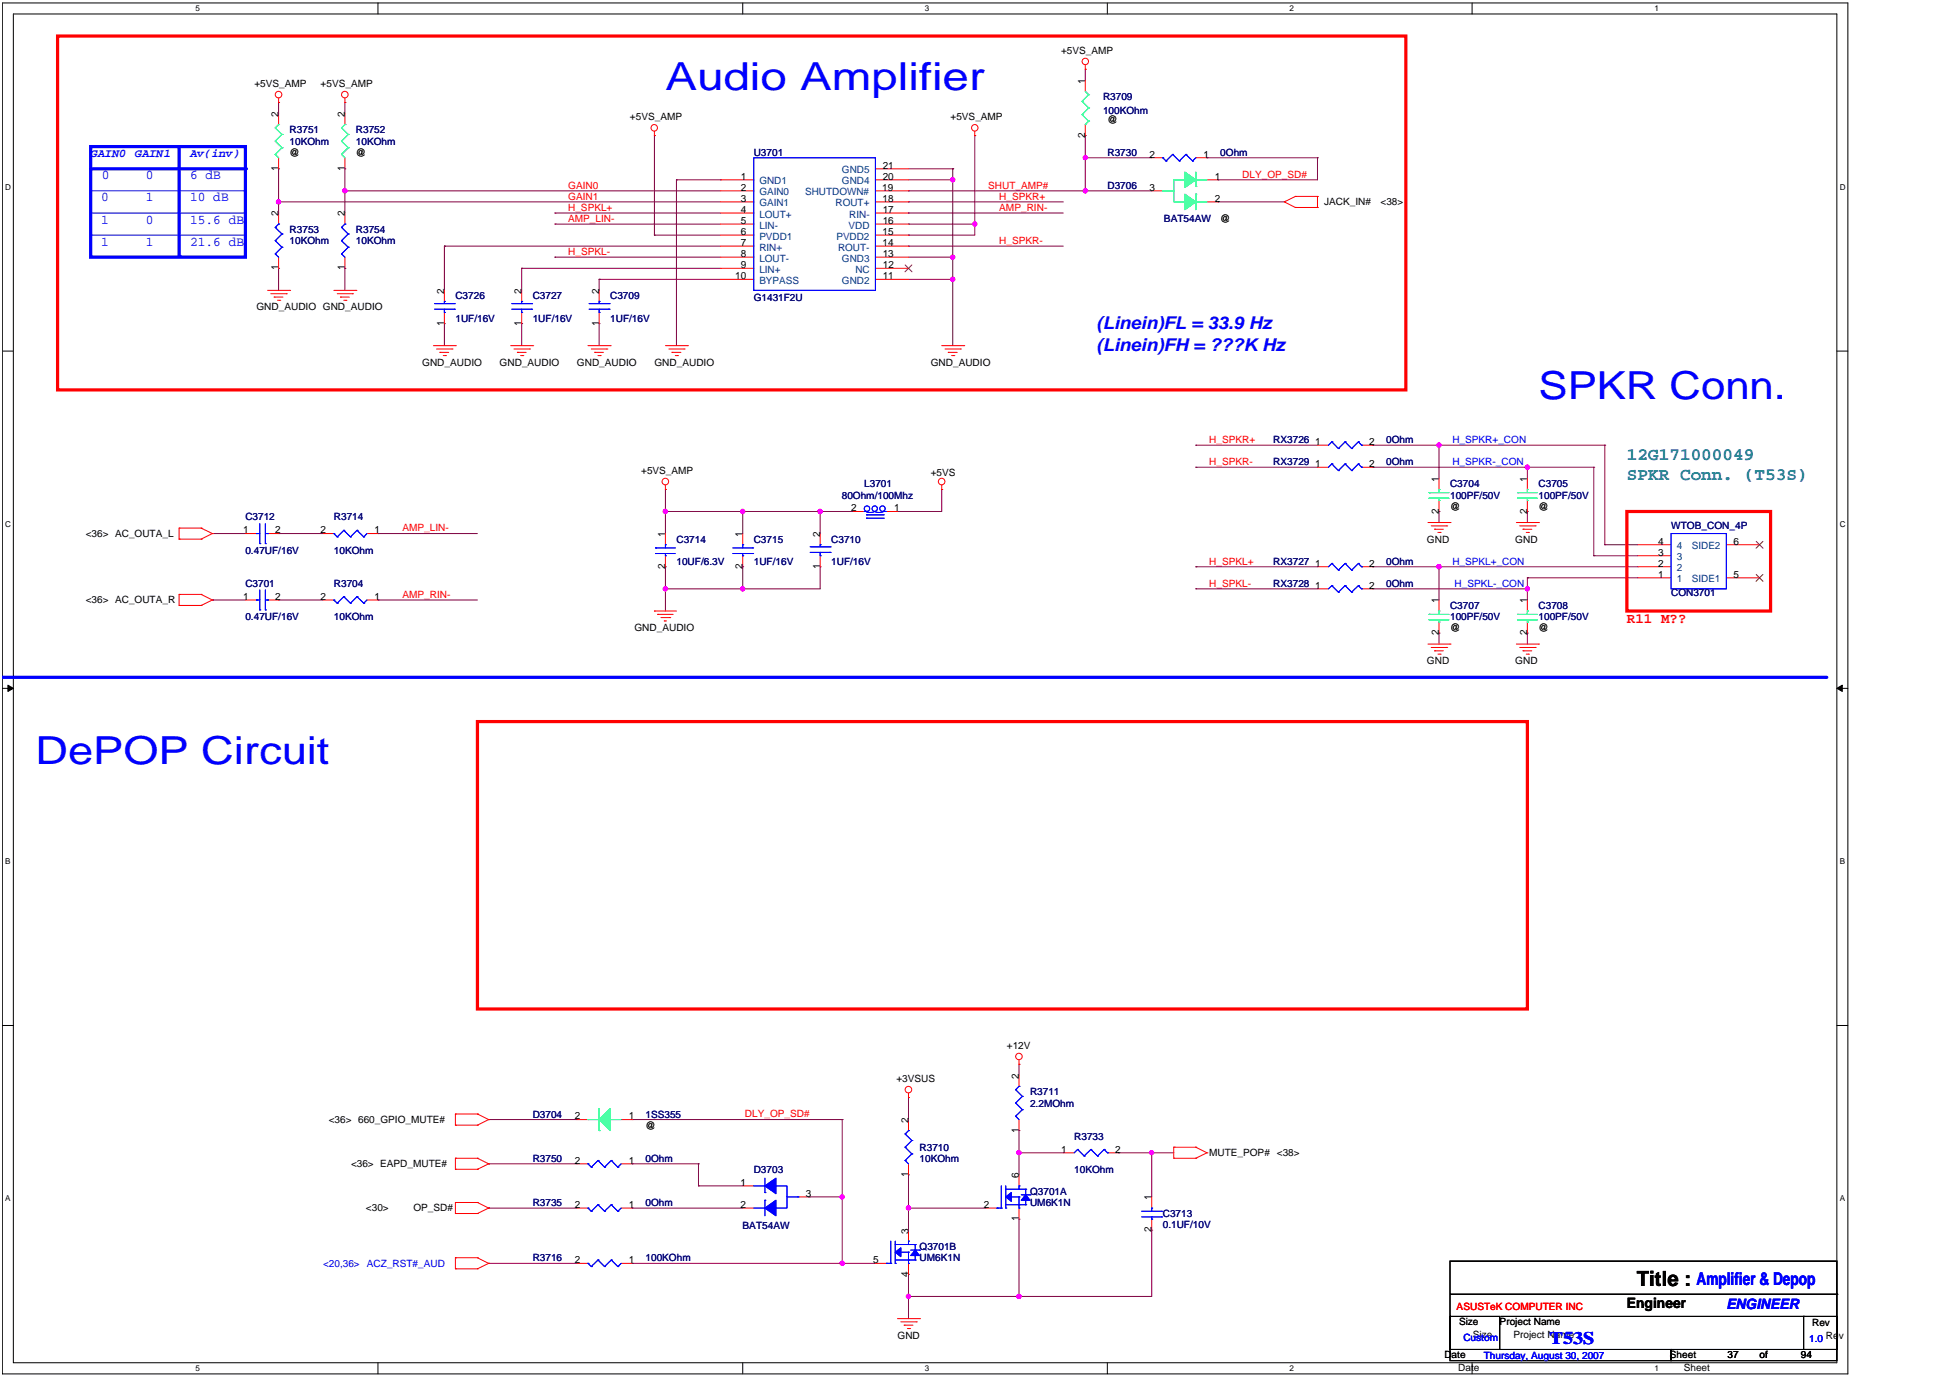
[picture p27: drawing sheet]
<svg xmlns="http://www.w3.org/2000/svg" width="297mm" height="210mm" viewBox="0 0 297 210" stroke-linecap="round" stroke-linejoin="round" font-family="sans-serif">
<defs><g id="words">
<g font-size="5.9" fill="#00f">
<text x="100.9" y="13.6">Audio Amplifier</text>
<text x="233.4" y="60.5">SPKR Conn.</text>
<text x="5.4" y="115.9">DePOP Circuit</text>
</g>
<text font-size="3.2" x="248.3" y="195">Title :</text>
<g font-size="2.7" fill="#00f">
<text x="166.3" y="49.8">(Linein)FL = 33.9 Hz</text>
<text x="166.3" y="53.2">(Linein)FH = ???K Hz</text>
<text x="257.3" y="194.9">Amplifier &amp; Depop</text>
<text x="235" y="203.8">T53S</text>
</g>
<g font-size="2.7" fill="#008080">
<text x="246.8" y="69.7">12G171000049</text>
<text x="246.8" y="72.8">SPKR Conn. (T53S)</text>
</g>
<text font-size="2.2" fill="#f00" x="246.8" y="94.4">R11 M??</text>
<text font-size="2.2" x="246.8" y="198.3">Engineer</text>
<text font-size="2.2" fill="#00f" x="261.9" y="198.5">ENGINEER</text>
<g font-size="2" fill="#00f">
<text x="15.4" y="27.2">0</text>
<text x="22.1" y="27.2">0</text>
<text x="28.8" y="27.2">6 dB</text>
<text x="15.4" y="33.9">1</text>
<text x="15.4" y="30.5">0</text>
<text x="22.1" y="33.9">0</text>
<text x="22.1" y="30.5">1</text>
<text x="28.8" y="30.5">10 dB</text>
<text x="28.8" y="33.9">15.6 dB</text>
<text x="15.4" y="37.3">1</text>
<text x="22.1" y="37.3">1</text>
<text x="28.8" y="37.3">21.6 dB</text>
</g>
<g font-size="1.8" fill="#00f">
<text x="13.8" y="23.8">GAIN0</text>
<text x="20.5" y="23.8">GAIN1</text>
<text x="28.8" y="23.8">Av(inv)</text>
</g>
<g font-size="1.5">
<text x="160.9" y="8.2">+5VS_AMP</text>
<text x="38.6" y="13.2">+5VS_AMP</text>
<text x="42.2" y="17.7" transform="rotate(-90 42.2 17.7)">2</text>
<text x="48.6" y="13.2">+5VS_AMP</text>
<text x="52.3" y="17.7" transform="rotate(-90 52.3 17.7)">2</text>
<text x="164.6" y="12.7" transform="rotate(-90 164.6 12.7)">1</text>
<text x="43.9" y="23.6">@</text>
<text x="54" y="23.6">@</text>
<text x="95.6" y="18.2">+5VS_AMP</text>
<text x="144.2" y="18.2">+5VS_AMP</text>
<text x="164.6" y="20.9" transform="rotate(-90 164.6 20.9)">2</text>
<text x="168" y="18.6">@</text>
<text x="174.4" y="23.9">2</text>
<text x="182.6" y="23.9">1</text>
<text x="42.2" y="25.9" transform="rotate(-90 42.2 25.9)">1</text>
<text x="52.3" y="25.9" transform="rotate(-90 52.3 25.9)">1</text>
<text x="112.4" y="27.2">1</text>
<text x="112.4" y="28.9">2</text>
<text x="133.8" y="28.9">19</text>
<text x="133.9" y="27.2">20</text>
<text x="133.9" y="25.6">21</text>
<text x="174.4" y="28.9">3</text>
<text x="184.2" y="27.2">1</text>
<text x="42.2" y="32.8" transform="rotate(-90 42.2 32.8)">2</text>
<text x="52.3" y="32.8" transform="rotate(-90 52.3 32.8)">2</text>
<text x="112.4" y="30.6">3</text>
<text x="112.4" y="32.3">4</text>
<text x="112.4" y="33.9">5</text>
<text x="112.4" y="35.6">6</text>
<text x="133.9" y="30.6">18</text>
<text x="133.9" y="35.6">15</text>
<text x="133.9" y="33.9">16</text>
<text x="133.9" y="32.3">17</text>
<text x="184.2" y="30.6">2</text>
<text x="185.1" y="33.7">@</text>
<text x="200.8" y="31.1">JACK_IN#</text>
<text x="209.4" y="31.1">&lt;38&gt;</text>
<text x="42.2" y="41" transform="rotate(-90 42.2 41)">1</text>
<text x="52.3" y="41" transform="rotate(-90 52.3 41)">1</text>
<text x="112.4" y="37.3">7</text>
<text x="112.4" y="39">8</text>
<text x="112.4" y="40.7">9</text>
<text x="133.9" y="37.3">14</text>
<text x="133.9" y="39">13</text>
<text x="133.9" y="40.7">12</text>
<text x="38.9" y="47.1">GND_AUDIO GND_AUDIO</text>
<text x="67.4" y="44.5" transform="rotate(-90 67.4 44.5)">2</text>
<text x="79.1" y="44.5" transform="rotate(-90 79.1 44.5)">2</text>
<text x="90.9" y="44.5" transform="rotate(-90 90.9 44.5)">2</text>
<text x="111.5" y="42.3">10</text>
<text x="133.9" y="42.3">11</text>
<text x="67.4" y="49.4" transform="rotate(-90 67.4 49.4)">1</text>
<text x="79.1" y="49.4" transform="rotate(-90 79.1 49.4)">1</text>
<text x="90.9" y="49.4" transform="rotate(-90 90.9 49.4)">1</text>
<text x="64" y="55.4">GND_AUDIO</text>
<text x="75.8" y="55.4">GND_AUDIO</text>
<text x="87.5" y="55.4">GND_AUDIO</text>
<text x="99.3" y="55.4">GND_AUDIO</text>
<text x="141.2" y="55.4">GND_AUDIO</text>
<text x="97.3" y="71.9">+5VS_AMP</text>
<text x="199.5" y="70.8">1</text>
<text x="199.5" y="67.5">1</text>
<text x="207.7" y="70.8">2</text>
<text x="207.7" y="67.5">2</text>
<text x="129.1" y="77.5">2</text>
<text x="135.6" y="77.5">1</text>
<text x="141.2" y="72.2">+5VS</text>
<text x="218.3" y="77.9" transform="rotate(-90 218.3 77.9)">2</text>
<text x="218.3" y="73" transform="rotate(-90 218.3 73)">1</text>
<text x="220" y="77.3">@</text>
<text x="231.7" y="77.9" transform="rotate(-90 231.7 77.9)">2</text>
<text x="231.7" y="73" transform="rotate(-90 231.7 73)">1</text>
<text x="233.4" y="77.3">@</text>
<text x="13" y="81.4">&lt;36&gt; AC_OUTA_L</text>
<text x="36.9" y="80.9">1</text>
<text x="41.8" y="80.9">2</text>
<text x="48.6" y="80.9">2</text>
<text x="56.8" y="80.9">1</text>
<text x="100.9" y="81.4" transform="rotate(-90 100.9 81.4)">1</text>
<text x="112.6" y="81.4" transform="rotate(-90 112.6 81.4)">1</text>
<text x="124.4" y="81.4" transform="rotate(-90 124.4 81.4)">2</text>
<text x="216.4" y="82.3">GND</text>
<text x="229.8" y="82.3">GND</text>
<text x="251.5" y="82.6">4</text>
<text x="263" y="82.6">6</text>
<text x="100.9" y="86.3" transform="rotate(-90 100.9 86.3)">2</text>
<text x="112.6" y="86.3" transform="rotate(-90 112.6 86.3)">2</text>
<text x="124.4" y="86.3" transform="rotate(-90 124.4 86.3)">1</text>
<text x="199.5" y="85.9">1</text>
<text x="199.5" y="89.3">1</text>
<text x="207.7" y="85.9">2</text>
<text x="207.7" y="89.3">2</text>
<text x="251.5" y="84.2">3</text>
<text x="251.5" y="85.9">2</text>
<text x="251.5" y="87.6">1</text>
<text x="263" y="87.6">5</text>
<text x="13" y="91.5">&lt;36&gt; AC_OUTA_R</text>
<text x="36.9" y="91">1</text>
<text x="41.8" y="91">2</text>
<text x="48.6" y="91">2</text>
<text x="56.8" y="91">1</text>
<text x="96.2" y="95.7">GND_AUDIO</text>
<text x="218.3" y="91.5" transform="rotate(-90 218.3 91.5)">1</text>
<text x="220" y="95.7">@</text>
<text x="231.7" y="91.5" transform="rotate(-90 231.7 91.5)">1</text>
<text x="233.4" y="95.7">@</text>
<text x="216.4" y="100.7">GND</text>
<text x="218.3" y="96.3" transform="rotate(-90 218.3 96.3)">2</text>
<text x="229.8" y="100.7">GND</text>
<text x="231.7" y="96.3" transform="rotate(-90 231.7 96.3)">2</text>
<text x="152.7" y="159">+12V</text>
<text x="136" y="164.1">+3VSUS</text>
<text x="154.6" y="163.6" transform="rotate(-90 154.6 163.6)">2</text>
<text x="49.9" y="170.3">&lt;36&gt; 660_GPIO_MUTE#</text>
<text x="87.2" y="169.7">2</text>
<text x="95.4" y="169.7">1</text>
<text x="97.9" y="171.1">@</text>
<text x="137.8" y="170.3" transform="rotate(-90 137.8 170.3)">2</text>
<text x="154.6" y="171.8" transform="rotate(-90 154.6 171.8)">1</text>
<text x="53.2" y="177">&lt;36&gt; EAPD_MUTE#</text>
<text x="87.2" y="176.4">2</text>
<text x="95.4" y="176.4">1</text>
<text x="112.3" y="179.8">1</text>
<text x="137.8" y="178.5" transform="rotate(-90 137.8 178.5)">1</text>
<text x="154.6" y="178.7" transform="rotate(-90 154.6 178.7)">6</text>
<text x="160.9" y="174.8">1</text>
<text x="169.2" y="174.8">2</text>
<text x="183.4" y="175.3">MUTE_POP# &lt;38&gt;</text>
<text x="55.5" y="183.7">&lt;30&gt;</text>
<text x="62.7" y="183.7">OP_SD#</text>
<text x="87.2" y="183.2">2</text>
<text x="95.4" y="183.2">1</text>
<text x="112.3" y="183.2">2</text>
<text x="122.2" y="181.5">3</text>
<text x="149.2" y="183.2">2</text>
<text x="154.6" y="185.2" transform="rotate(-90 154.6 185.2)">1</text>
<text x="174.7" y="182" transform="rotate(-90 174.7 182)">1</text>
<text x="87.2" y="191.5">2</text>
<text x="95.4" y="191.5">1</text>
<text x="132.5" y="191.5">5</text>
<text x="137.8" y="187" transform="rotate(-90 137.8 187)">3</text>
<text x="174.7" y="186.9" transform="rotate(-90 174.7 186.9)">2</text>
<text x="137.8" y="193.6" transform="rotate(-90 137.8 193.6)">4</text>
<text x="136.1" y="203">GND</text>
<text x="221.3" y="200.9">Size</text>
<text x="223.4" y="202.9">Size</text>
<text x="227.5" y="200.9">Project Name</text>
<text x="229.6" y="202.9">Project Name</text>
<text x="274.9" y="201.1">Rev</text>
<text x="277" y="203">Rev</text>
<text x="219.1" y="206">Date</text>
<text x="221.2" y="207.9">Date</text>
<text x="253.3" y="206">Sheet</text>
<text x="255.4" y="207.9">Sheet</text>
<text x="262" y="206">37</text>
<text x="266.9" y="206">of</text>
<text x="273.2" y="206">94</text>
</g>
<g font-size="1.5" fill="#000080">
<text x="167.3" y="15.2">R3709</text>
<text x="167.3" y="17.2">100KOhm</text>
<text x="43.9" y="20.2">R3751</text>
<text x="43.9" y="21.9">10KOhm</text>
<text x="54" y="20.2">R3752</text>
<text x="54" y="21.9">10KOhm</text>
<text x="114.3" y="23.6">U3701</text>
<text x="168" y="23.6">R3730</text>
<text x="185.1" y="23.6">0Ohm</text>
<text x="168" y="28.6">D3706</text>
<text x="43.9" y="35.3">R3753</text>
<text x="54" y="35.3">R3754</text>
<text x="176.5" y="33.7">BAT54AW</text>
<text x="43.9" y="37">10KOhm</text>
<text x="54" y="37">10KOhm</text>
<text x="69.1" y="45.4">C3726</text>
<text x="80.8" y="45.4">C3727</text>
<text x="92.6" y="45.4">C3709</text>
<text x="114.3" y="45.6">G1431F2U</text>
<text x="69.1" y="48.8">1UF/16V</text>
<text x="80.8" y="48.8">1UF/16V</text>
<text x="92.6" y="48.8">1UF/16V</text>
<text x="193.1" y="70.5">RX3729</text>
<text x="193.1" y="67.2">RX3726</text>
<text x="210.2" y="70.5">0Ohm</text>
<text x="210.2" y="67.2">0Ohm</text>
<text x="127.7" y="75.6">80Ohm/100Mhz</text>
<text x="131.1" y="73.9">L3701</text>
<text x="220" y="73.9">C3704</text>
<text x="220" y="75.6">100PF/50V</text>
<text x="233.4" y="73.9">C3705</text>
<text x="233.4" y="75.6">100PF/50V</text>
<text x="37.2" y="78.9">C3712</text>
<text x="37.2" y="84">0.47UF/16V</text>
<text x="50.6" y="78.9">R3714</text>
<text x="50.6" y="84">10KOhm</text>
<text x="102.6" y="82.3">C3714</text>
<text x="114.3" y="82.3">C3715</text>
<text x="126.1" y="82.3">C3710</text>
<text x="253.5" y="80.1">WTOB_CON_4P</text>
<text x="37.2" y="89">C3701</text>
<text x="50.6" y="89">R3704</text>
<text x="102.6" y="85.7">10UF/6.3V</text>
<text x="114.3" y="85.7">1UF/16V</text>
<text x="126.1" y="85.7">1UF/16V</text>
<text x="193.1" y="85.6">RX3727</text>
<text x="193.1" y="89">RX3728</text>
<text x="210.2" y="85.6">0Ohm</text>
<text x="210.2" y="89">0Ohm</text>
<text x="37.2" y="94.1">0.47UF/16V</text>
<text x="50.6" y="94.1">10KOhm</text>
<text x="220" y="92.3">C3707</text>
<text x="220" y="94">100PF/50V</text>
<text x="233.4" y="92.3">C3708</text>
<text x="233.4" y="94">100PF/50V</text>
<text x="253.5" y="90.3">CON3701</text>
<text x="156.2" y="166.1">R3711</text>
<text x="156.2" y="167.8">2.2MOhm</text>
<text x="80.8" y="169.4">D3704</text>
<text x="97.9" y="169.4">1SS355</text>
<text x="163" y="172.8">R3733</text>
<text x="80.8" y="176.2">R3750</text>
<text x="97.9" y="176.2">0Ohm</text>
<text x="114.3" y="177.8">D3703</text>
<text x="139.5" y="174.5">R3710</text>
<text x="139.5" y="176.2">10KOhm</text>
<text x="163" y="177.9">10KOhm</text>
<text x="80.8" y="182.8">R3735</text>
<text x="97.9" y="182.8">0Ohm</text>
<text x="156.2" y="181.2">Q3701A</text>
<text x="156.2" y="182.9">UM6K1N</text>
<text x="176.4" y="184.5">C3713</text>
<text x="80.8" y="191.2">R3716</text>
<text x="97.9" y="191.2">100KOhm</text>
<text x="112.6" y="186.3">BAT54AW</text>
<text x="139.5" y="189.6">Q3701B</text>
<text x="139.5" y="191.2">UM6K1N</text>
<text x="176.4" y="186.2">0.1UF/10V</text>
</g>
<g font-size="1.5" fill="#f00">
<text x="86.2" y="28.6">GAIN0</text>
<text x="149.9" y="28.6">SHUT_AMP#</text>
<text x="188.4" y="26.9">DLY_OP_SD#</text>
<text x="86.2" y="30.3">GAIN1</text>
<text x="86.2" y="33.6">AMP_LIN-</text>
<text x="86.2" y="32">H_SPKL+</text>
<text x="151.6" y="32">AMP_RIN-</text>
<text x="151.6" y="30.3">H_SPKR+</text>
<text x="86.2" y="38.7">H_SPKL-</text>
<text x="151.6" y="37">H_SPKR-</text>
<text x="183.4" y="70.5">H_SPKR-</text>
<text x="183.4" y="67.2">H_SPKR+</text>
<text x="61" y="80.6">AMP_LIN-</text>
<text x="183.4" y="85.6">H_SPKL+</text>
<text x="183.4" y="88.9">H_SPKL-</text>
<text x="61" y="90.6">AMP_RIN-</text>
<text x="113" y="169.4">DLY_OP_SD#</text>
<text x="221" y="198.6">ASUSTeK COMPUTER INC</text>
</g>
<g font-size="1.5" fill="#004080">
<text x="115.2" y="27.9">GND1</text>
<text x="115.2" y="29.6">GAIN0</text>
<text x="122.1" y="29.6">SHUTDOWN#</text>
<text x="127.7" y="27.9">GND4</text>
<text x="127.7" y="26.3">GND5</text>
<text x="115.2" y="31.3">GAIN1</text>
<text x="115.2" y="33">LOUT+</text>
<text x="115.2" y="34.7">LIN-</text>
<text x="126.7" y="31.3">ROUT+</text>
<text x="128.7" y="34.7">VDD</text>
<text x="128.8" y="33">RIN-</text>
<text x="115.2" y="36.3">PVDD1</text>
<text x="115.2" y="38">RIN+</text>
<text x="115.2" y="39.7">LOUT-</text>
<text x="115.2" y="41.4">LIN+</text>
<text x="126.9" y="36.3">PVDD2</text>
<text x="127.1" y="38">ROUT-</text>
<text x="127.7" y="39.7">GND3</text>
<text x="129.7" y="41.4">NC</text>
<text x="115.2" y="43">BYPASS</text>
<text x="127.7" y="43">GND2</text>
<text x="254.3" y="83.3">4</text>
<text x="256.6" y="83.3">SIDE2</text>
<text x="254.3" y="84.9">3</text>
<text x="254.3" y="86.6">2</text>
<text x="254.3" y="88.3">1</text>
<text x="256.6" y="88.3">SIDE1</text>
</g>
<g font-size="1.5" fill="#00f">
<text x="220.3" y="67.2">H_SPKR+_CON</text>
<text x="220.3" y="70.5">H_SPKR-_CON</text>
<text x="220.3" y="85.6">H_SPKL+_CON</text>
<text x="220.6" y="88.9">H_SPKL-_CON</text>
<text x="49" y="192.1">&lt;20,36&gt;</text>
<text x="55.7" y="192.1">ACZ_RST#_AUD</text>
<text x="222" y="203.3">Custom</text>
<text x="274.4" y="203.5">1.0</text>
<text x="225.1" y="206">Thursday, August 30, 2007</text>
</g>
<g font-size="1.2">
<text x="29.7" y="1.7">5</text>
<text x="140.3" y="1.7">3</text>
<text x="195.6" y="1.7">2</text>
<text x="250.9" y="1.7">1</text>
<text x=".8" y="28.7">D</text>
<text x="279.1" y="28.7">D</text>
<text x=".8" y="79.9">C</text>
<text x="279.1" y="79.9">C</text>
<text x=".8" y="131">B</text>
<text x="279.1" y="131">B</text>
<text x=".8" y="182.1">A</text>
<text x="279.1" y="182.1">A</text>
<text x="29.7" y="207.9">5</text>
<text x="140.3" y="207.9">3</text>
<text x="195.6" y="207.9">2</text>
<text x="250.9" y="207.9">1</text>
</g>
</g></defs>
<path d="M.4 .4h279.9v207.9h-279.9zM2 2.1h276.6v204.5h-276.6z" fill="none" stroke="#000" stroke-width=".15"/>
<g fill="#fff">
<path d="M29.7 .6h.6v1.4h-.6z"/>
<path d="M29.7 206.8h.6v1.3h-.6z"/>
</g>
<path d="M57.3 .4v1.7M57.3 206.6v1.7" fill="none" stroke="#000" stroke-width=".15"/>
<g fill="#fff">
<path d="M85 .6h.6v1.4h-.6z"/>
<path d="M85 206.8h.6v1.3h-.6z"/>
</g>
<path d="M112.7 .4v1.7M112.7 206.6v1.7" fill="none" stroke="#000" stroke-width=".15"/>
<g fill="#fff">
<path d="M140.3 .6h.7v1.4h-.7z"/>
<path d="M140.3 206.8h.7v1.3h-.7z"/>
</g>
<path d="M168 .4v1.7M168 206.6v1.7" fill="none" stroke="#000" stroke-width=".15"/>
<g fill="#fff">
<path d="M195.6 .6h.7v1.4h-.7z"/>
<path d="M195.6 206.8h.7v1.3h-.7z"/>
</g>
<path d="M223.3 .4v1.7M223.3 206.6v1.7" fill="none" stroke="#000" stroke-width=".15"/>
<g fill="#fff">
<path d="M250.9 .6h.7v1.4h-.7z"/>
<path d="M250.9 206.8h.7v1.3h-.7z"/>
<path d="M.8 27.7h.8v1.3h-.8z"/>
<path d="M279 27.7h.9v1.3h-.9z"/>
<path d="M.8 78.8h.8v1.3h-.8z"/>
<path d="M279 78.8h.9v1.3h-.9z"/>
</g>
<path d="M.4 53.2h1.6M278.6 53.2h1.7" fill="none" stroke="#000" stroke-width=".15"/>
<g fill="#fff">
<path d="M.8 129.9h.8v1.4h-.8z"/>
<path d="M279 129.9h.8v1.4h-.8z"/>
</g>
<path d="M.4 104.4h1.6M1.2 103.9l.8 .5-.8 .4zM278.6 104.4h1.7M278.6 104.4l.8-.5v.9z" fill="none" stroke="#000" stroke-width=".15"/>
<path d="M1.2 103.9l.8 .5-.8 .4zM278.6 104.4l.8-.5v.9z" fill="#000"/>
<g fill="#fff">
<path d="M.8 181h.8v1.4h-.8z"/>
<path d="M279 181h.8v1.4h-.8z"/>
</g>
<path d="M.4 155.5h1.6M278.6 155.5h1.7" fill="none" stroke="#000" stroke-width=".15"/>
<path d="M124.4 77.6h5M124.4 77.6h.1" fill="none" stroke="#800040" stroke-width=".15"/>
<circle cx="124.4" cy="77.5" r=".32" fill="#f0f"/>
<circle cx="124.4" cy="77.5" r=".32" fill="none" stroke="#f0f" stroke-width=".15"/>
<path d="M136.1 77.6h.1M142.8 74.2h.1M142.8 74.2v3.4h-6.7M100.9 89.3h.1M100.9 89.3h11.8" fill="none" stroke="#800040" stroke-width=".15"/>
<circle cx="112.7" cy="89.3" r=".32" fill="#f0f"/>
<circle cx="112.7" cy="89.3" r=".32" fill="none" stroke="#f0f" stroke-width=".15"/>
<g fill="none" stroke="#800040" stroke-width=".15">
<path d="M112.7 77.6h.1M112.7 77.6v3.3M137.8 166.4h.1M137.8 166.4v3.4M154.6 161.4h.1M154.6 161.4v1.6M74.1 191.6h.1M74.1 191.6h13.4M95.9 183.2h16.8M95.9 183.2h.1M137.8 183.2h11.8M137.8 196.6h16.8"/>
<path d="M137.8 183.2h.1M137.8 196.6h.1M174.7 186.5h.1M174.7 186.5v10.1"/>
</g>
<circle cx="137.8" cy="196.6" r=".33" fill="#f0f"/>
<circle cx="137.8" cy="196.6" r=".33" fill="none" stroke="#f0f" stroke-width=".15"/>
<path d="M154.6 174.8h.1M154.6 174.8v3.3" fill="none" stroke="#800040" stroke-width=".15"/>
<circle cx="154.6" cy="174.8" r=".32" fill="#f0f"/>
<circle cx="154.6" cy="174.8" r=".32" fill="none" stroke="#f0f" stroke-width=".15"/>
<path d="M137.8 183.2h.1M137.8 183.2v3.3" fill="none" stroke="#800040" stroke-width=".15"/>
<circle cx="137.8" cy="183.2" r=".32" fill="#f0f"/>
<circle cx="137.8" cy="183.2" r=".32" fill="none" stroke="#f0f" stroke-width=".15"/>
<g fill="none" stroke="#800040" stroke-width=".15">
<path d="M100.9 77.6h.1M100.9 77.6v3.3M74.1 169.8h.1M74.1 169.8h13.4M154.6 174.8h6.7M154.6 174.8h.1M169.7 174.8h5M169.7 174.8h.1M74.1 183.2h.1M74.1 183.2h13.4M127.7 191.6h5.1M127.7 191.6h.1"/>
<path d="M127.7 181.5h.1M127.7 181.5v10.1"/>
</g>
<circle cx="127.7" cy="191.5" r=".32" fill="#f0f"/>
<circle cx="127.7" cy="191.5" r=".32" fill="none" stroke="#f0f" stroke-width=".15"/>
<circle cx="127.7" cy="181.5" r=".32" fill="#f0f"/>
<circle cx="127.7" cy="181.5" r=".32" fill="none" stroke="#f0f" stroke-width=".15"/>
<g fill="none" stroke="#800040" stroke-width=".15">
<path d="M218.3 77.6h.1M218.3 77.6v1.6M231.7 70.8h.1M231.7 70.8h10M181.4 85.9h18.4M181.4 85.9h.1M231.7 96h.1M231.7 96v1.7M243.4 82.6h5M243.4 82.6h.1M95.9 191.6h31.8M95.9 191.6h.1"/>
<path d="M122.7 181.5h5M122.7 181.5h.1"/>
</g>
<circle cx="231.7" cy="70.8" r=".32" fill="#f0f"/>
<circle cx="231.7" cy="70.8" r=".32" fill="none" stroke="#f0f" stroke-width=".15"/>
<path d="M218.3 85.9h.1M218.3 85.9h30.1" fill="none" stroke="#800040" stroke-width=".15"/>
<circle cx="218.3" cy="85.9" r=".33" fill="#f0f"/>
<circle cx="218.3" cy="85.9" r=".33" fill="none" stroke="#f0f" stroke-width=".15"/>
<path d="M218.3 67.5h.1M218.3 67.5h25.1" fill="none" stroke="#800040" stroke-width=".15"/>
<circle cx="218.3" cy="67.5" r=".33" fill="#f0f"/>
<circle cx="218.3" cy="67.5" r=".33" fill="none" stroke="#f0f" stroke-width=".15"/>
<g fill="none" stroke="#800040" stroke-width=".15">
<path d="M181.4 70.8h18.4M181.4 67.5h18.4M181.4 70.8h.1M181.4 67.5h.1M218.3 67.5h.1M218.3 67.5v5M231.7 70.8h.1M231.7 77.6h.1M231.7 70.8v1.7M231.7 77.6v1.6M241.7 70.8h.1M241.7 70.8v13.5"/>
<path d="M243.4 67.5h.1M243.4 67.5v15.1M181.4 89.3h18.4M181.4 89.3h.1M218.3 96h.1M218.3 85.9h.1M218.3 85.9v5.1M218.3 96v1.7M231.7 89.3h.1M231.7 87.6h.1M231.7 89.3v1.7M231.7 87.6h16.7"/>
<path d="M241.7 84.3h6.7M241.7 84.3h.1M95.9 169.8h31.8M95.9 169.8h.1M127.7 169.8h.1M127.7 169.8v11.7M174.7 174.8h.1M174.7 174.8v6.7"/>
</g>
<circle cx="174.7" cy="174.8" r=".32" fill="#f0f"/>
<circle cx="174.7" cy="174.8" r=".32" fill="none" stroke="#f0f" stroke-width=".15"/>
<path d="M154.6 196.6h20.1M154.6 184.8h.1M154.6 196.6h.1M154.6 184.8v11.8" fill="none" stroke="#800040" stroke-width=".15"/>
<circle cx="154.6" cy="196.6" r=".33" fill="#f0f"/>
<circle cx="154.6" cy="196.6" r=".33" fill="none" stroke="#f0f" stroke-width=".15"/>
<path d="M100.9 89.3h.1M100.9 89.3v3.3M137.8 193.2h.1M137.8 196.6h.1M137.8 193.2v6.7" fill="none" stroke="#800040" stroke-width=".15"/>
<circle cx="100.9" cy="89.3" r=".32" fill="#f0f"/>
<circle cx="100.9" cy="89.3" r=".32" fill="none" stroke="#f0f" stroke-width=".15"/>
<g fill="none" stroke="#800040" stroke-width=".15">
<path d="M100.9 74.2h.1M100.9 74.2v3.4M208.2 67.5h10.1M208.2 67.5h.1M112.7 85.9h.1M112.7 85.9v3.4M208.2 89.3h23.5M208.2 89.3h.1M74.1 176.5h.1M74.1 176.5h13.4M95.9 176.5h.1M95.9 176.5h10"/>
<path d="M105.9 179.8h6.8M105.9 176.5h.1M105.9 179.8h.1M105.9 176.5v3.3"/>
</g>
<circle cx="231.7" cy="89.3" r=".32" fill="#f0f"/>
<circle cx="231.7" cy="89.3" r=".32" fill="none" stroke="#f0f" stroke-width=".15"/>
<path d="M100.9 77.6h.1M100.9 77.6h11.8M208.2 70.8h23.5M208.2 70.8h.1M208.2 85.9h10.1M208.2 85.9h.1" fill="none" stroke="#800040" stroke-width=".15"/>
<circle cx="100.9" cy="77.5" r=".33" fill="#f0f"/>
<circle cx="100.9" cy="77.5" r=".33" fill="none" stroke="#f0f" stroke-width=".15"/>
<g fill="none" stroke="#800040" stroke-width=".15">
<path d="M112.7 77.6h.1M112.7 77.6h11.7M124.4 77.6h.1M124.4 77.6v3.3M100.9 85.9h.1M100.9 85.9v3.4M124.4 85.9h.1M124.4 85.9v3.4M231.7 87.6h.1M231.7 87.6v1.7M137.8 178.1h.1M137.8 178.1v5.1"/>
<path d="M154.6 171.4h.1M154.6 171.4v3.4M174.7 174.8h3.3M174.7 174.8h.1"/>
</g>
<circle cx="112.6" cy="77.5" r=".33" fill="#f0f"/>
<circle cx="112.6" cy="77.5" r=".33" fill="none" stroke="#f0f" stroke-width=".15"/>
<g fill="none" stroke="#800040" stroke-width=".15">
<path d="M164.6 23.9h.1M164.6 23.9v5M164.6 23.9h10.1M183.1 23.9h16.7M183.1 23.9h.1M199.8 23.9h.1M199.8 23.9v3.4M32.2 80.9h5M32.2 91h5M32.2 91h.1M32.2 80.9h.1M42.3 80.9h6.7"/>
<path d="M42.3 91h6.7M42.3 91h.1M42.3 80.9h.1M57.4 80.9h.1M57.4 91h.1M57.4 80.9h15M57.4 91h15M112.7 89.3h.1M112.7 89.3h11.7"/>
</g>
<circle cx="164.6" cy="23.9" r=".32" fill="#f0f"/>
<circle cx="164.6" cy="23.9" r=".32" fill="none" stroke="#f0f" stroke-width=".15"/>
<g fill="none" stroke="#800040" stroke-width=".15">
<path d="M42.3 15.5h.1M42.3 15.5v1.7M52.3 15.5h.1M52.3 15.5v1.7M42.3 25.6h.1M42.3 25.6v5M52.3 25.6h.1M52.3 25.6v3.3M137.8 39h6.7M144.5 39h.1M42.3 40.7h.1M42.3 40.7v3.3"/>
<path d="M52.3 40.7h.1M52.3 40.7v3.3M144.5 42.4h.1M144.5 42.4v10"/>
</g>
<circle cx="144.5" cy="42.3" r=".33" fill="#f0f"/>
<circle cx="144.5" cy="42.3" r=".33" fill="none" stroke="#f0f" stroke-width=".15"/>
<path d="M164.6 28.9h.1M164.6 28.9h10.1M90.9 42.4h.1M90.9 42.4v1.6" fill="none" stroke="#800040" stroke-width=".15"/>
<circle cx="164.6" cy="28.9" r=".32" fill="#f0f"/>
<circle cx="164.6" cy="28.9" r=".32" fill="none" stroke="#f0f" stroke-width=".15"/>
<path d="M102.6 27.3h.1M102.6 27.3v25.1M102.6 27.3h6.7M109.3 27.3h.1M137.8 35.6h.1M147.9 34h.1M147.9 34v1.6h-10.1M90.9 42.4h18.4M90.9 42.4h.1" fill="none" stroke="#800040" stroke-width=".15"/>
<circle cx="147.9" cy="34" r=".32" fill="#f0f"/>
<circle cx="147.9" cy="34" r=".32" fill="none" stroke="#f0f" stroke-width=".15"/>
<path d="M42.3 30.6h67M42.3 30.6h.1M99.3 20.6h.1M99.3 35.6h.1M99.3 20.6v15M99.3 35.6h10" fill="none" stroke="#800040" stroke-width=".15"/>
<circle cx="42.3" cy="30.6" r=".32" fill="#f0f"/>
<circle cx="42.3" cy="30.6" r=".32" fill="none" stroke="#f0f" stroke-width=".15"/>
<path d="M144.5 39h.1M144.5 39v3.4" fill="none" stroke="#800040" stroke-width=".15"/>
<circle cx="144.5" cy="39" r=".32" fill="#f0f"/>
<circle cx="144.5" cy="39" r=".32" fill="none" stroke="#f0f" stroke-width=".15"/>
<path d="M137.8 25.6h6.7M137.8 27.3h6.7M144.5 25.6h.1M144.5 27.3h.1M144.5 25.6v13.4" fill="none" stroke="#800040" stroke-width=".15"/>
<circle cx="144.5" cy="27.3" r=".33" fill="#f0f"/>
<circle cx="144.5" cy="27.3" r=".33" fill="none" stroke="#f0f" stroke-width=".15"/>
<path d="M52.3 28.9h57M52.3 28.9h.1M137.8 32.3h23.5M137.8 32.3h.1M137.8 34h.1M147.9 20.6h.1M147.9 20.6v13.4h-10.1" fill="none" stroke="#800040" stroke-width=".15"/>
<circle cx="52.3" cy="28.9" r=".33" fill="#f0f"/>
<circle cx="52.3" cy="28.9" r=".33" fill="none" stroke="#f0f" stroke-width=".15"/>
<g fill="none" stroke="#800040" stroke-width=".15">
<path d="M164.6 10.5h.1M164.6 10.5v1.7M42.3 30.6h.1M42.3 30.6v1.7M52.3 28.9h.1M52.3 28.9v3.4M67.4 37.3h41.9M67.4 37.3h.1M67.4 37.3v6.7M84.2 34h25.1M84.2 39h25.1M84.2 32.3h25.1"/>
<path d="M84.2 34h.1M84.2 39h.1M84.2 32.3h.1M137.8 28.9h26.8M137.8 37.3h23.5M137.8 30.6h23.5M137.8 37.3h.1M137.8 30.6h.1M137.8 28.9h.1M164.6 20.6h.1M164.6 20.6v3.3M184.7 27.3h15.1"/>
<path d="M184.7 30.6h10.1M184.7 30.6h.1M184.7 27.3h.1M67.4 49.1h.1M67.4 49.1v3.3M79.1 49.1h.1M79.1 40.7h.1M79.1 40.7v3.3M79.1 49.1v3.3M79.1 40.7h30.2M90.9 49.1h.1M90.9 49.1v3.3"/>
<path d="M137.8 42.4h6.7M144.5 42.4h.1"/>
</g>
<g fill="none" stroke="#f00" stroke-width=".15">
<path d="M42.3 15.5h.1M42.3 14.9v.6M52.3 15.5h.1M52.3 14.9v.6M99.3 19.9v.7M147.9 19.9v.7M164.6 10.5h.1M164.6 9.8v.7M99.3 20.6h.1M147.9 20.6h.1M194.8 30.6l1.7 .9M194.8 30.6h.1"/>
<path d="M196.5 31.5h3.3M196.5 29.8h.1M196.5 31.5h.1M196.5 29.8h3.3M196.5 29.8l-1.7 .8M199.8 29.8h.1M199.8 31.5h.1M199.8 29.8v1.7M40.6 44h3.3M41.1 44.5h2.3M41.6 45h.1M41.6 45h1.3"/>
<path d="M42.1 45.5h.3M42.4 45.5h.1M43.4 44.5h.1M43.9 44h.1M50.6 44h3.4M51.2 44.5h2.3M51.6 45h1.4M51.6 45h.1M52.1 45.5h.4M52.5 45.5h.1M53.5 44.5h.1M54 44h.1"/>
<path d="M65.7 52.4h3.4M66.2 52.9h2.4M66.7 53.4h.1M66.7 53.4h1.4M67.2 53.9h.4M67.6 53.9h.1M68.6 52.9h.1M69.1 52.4h.1M77.5 52.4h3.3M78 52.9h2.3M78.5 53.4h1.3M78.5 53.4h.1"/>
<path d="M79 53.9h.3M79.3 53.9h.1M80.3 52.9h.1M80.8 52.4h.1M89.2 52.4h3.4M89.7 52.9h2.3M90.2 53.4h.1M90.2 53.4h1.3M90.7 53.9h.3M91 53.9h.1M92 52.9h.1M92.6 52.4h.1"/>
<path d="M100.9 52.4h3.4M101.4 52.9h2.4M101.9 53.4h.1M101.9 53.4h1.4M102.4 53.9h.4M102.8 53.9h.1M103.8 52.9h.1M104.3 52.4h.1M142.8 52.4h3.4M143.3 52.9h2.4M143.8 53.4h1.4M143.8 53.4h.1"/>
<path d="M144.3 53.9h.4M144.7 53.9h.1M145.7 52.9h.1M146.2 52.4h.1M100.9 74.2h.1M100.9 73.5v.7M142.8 74.2h.1M142.8 73.5v.7M216.6 79.2h3.3M217.1 79.7h2.3M219.4 79.7h.1M219.9 79.2h.1"/>
<path d="M230 79.2h3.4M230.5 79.7h2.4M232.9 79.7h.1M233.4 79.2h.1M27.2 90.1h.1M27.2 91.8h.1M27.2 80.1h.1M27.2 81.7h.1M27.2 80.1v1.6M27.2 90.1v1.7M27.2 91.8h3.3M27.2 81.7h3.3"/>
<path d="M27.2 90.1h3.3M27.2 80.1h3.3M30.5 90.1l1.7 .9M30.5 80.1l1.7 .8M30.5 90.1h.1M30.5 91.8h.1M30.5 80.1h.1M30.5 81.7h.1M32.2 91h.1M32.2 80.9h.1M32.2 91l-1.7 .8M32.2 80.9l-1.7 .8"/>
<path d="M99.3 92.6h3.3M99.3 92.6h.1M99.7 93.2h2.4M99.7 93.2h.1M100.3 93.6h1.3M100.8 94.1h.3M100.8 94.1h.1M101.6 93.6h.1M216.6 97.7h3.3M217.1 98.2h2.3M217.6 98.7h1.3M217.6 80.2h1.3"/>
<path d="M217.6 98.7h.1M217.6 80.2h.1M218.1 99.2h.3M218.1 80.7h.3M218.4 99.2h.1M218.4 80.7h.1M219.4 98.2h.1M219.9 97.7h.1M230 97.7h3.4M230.5 98.2h2.4M231 98.7h1.4M231 80.2h1.4"/>
<path d="M231 98.7h.1M231 80.2h.1M231.5 99.2h.3M231.5 80.7h.3M231.8 99.2h.1M231.8 80.7h.1M232.9 98.2h.1M233.4 97.7h.1M69.1 175.6h3.3M69.1 168.9h3.3M69.1 168.9h.1M69.1 170.6h.1"/>
<path d="M69.1 175.6h.1M69.1 177.3h.1M69.1 168.9v1.7M69.1 175.6v1.7M69.1 170.6h3.3M69.1 177.3h3.3M72.4 168.9l1.7 .9M72.4 175.6l1.7 .9M72.4 168.9h.1M72.4 170.6h.1M72.4 175.6h.1M72.4 177.3h.1"/>
<path d="M74.1 169.8h.1M74.1 176.5h.1M74.1 169.8l-1.7 .8M74.1 176.5l-1.7 .8M137.8 166.4h.1M137.8 165.7v.7M154.6 161.4h.1M154.6 160.7v.7M178 173.9h.1M178 175.6h.1M178 173.9v1.7M178 175.6h3.4"/>
<path d="M178 173.9h3.4M181.4 173.9l1.7 .9M181.4 173.9h.1M181.4 175.6h.1M183.1 174.8h.1M183.1 174.8l-1.7 .8M69.1 190.7h3.3M69.1 182.3h3.3M69.1 190.7h.1M69.1 192.4h.1M69.1 182.3h.1M69.1 184h.1"/>
<path d="M69.1 182.3v1.7M69.1 190.7v1.7M69.1 192.4h3.3M69.1 184h3.3M72.4 190.7l1.7 .9M72.4 182.3l1.7 .9M72.4 190.7h.1M72.4 192.4h.1M72.4 182.3h.1M72.4 184h.1M74.1 191.6h.1M74.1 183.2h.1"/>
<path d="M74.1 191.6l-1.7 .8M74.1 183.2l-1.7 .8M136.1 199.9h3.4M139.5 199.9h.1M136.6 200.4h2.4M137.1 200.9h1.4M137.1 200.9h.1M137.6 201.4h.4M138 201.4h.1M139 200.4h.1"/>
<circle cx="42.3" cy="14.3" r=".5"/>
<circle cx="52.3" cy="14.3" r=".5"/>
<circle cx="99.2" cy="19.4" r=".49"/>
<circle cx="147.9" cy="19.4" r=".49"/>
<circle cx="164.6" cy="9.3" r=".49"/>
<circle cx="100.9" cy="73" r=".5"/>
<circle cx="142.8" cy="73" r=".5"/>
<circle cx="137.8" cy="165.2" r=".5"/>
<circle cx="154.6" cy="160.2" r=".49"/>
</g>
<path d="M219.9 191.2h58.7v13.4h-58.7zM219.9 199.6h7.6v5h-7.6zM219.9 196.2h58.7M227.7 199.6h45.9M273.6 199.6h5v5h-5zM273.6 199.6h.1M278.6 196.2h.1M219.9 204.6h33.6v1.7h-33.6zM253.5 204.6h25.1v1.7h-25.1z" fill="none" stroke="#000" stroke-width=".15"/>
<path d="M.4 102.7h276.5" fill="none" stroke="#00f" stroke-width=".49"/>
<circle cx="276.9" cy="102.7" r=".24" fill="#00f"/>
<path d="M246.8 77.6h21.8v15h-21.8z" fill="none" stroke="#f00" stroke-width=".49"/>
<path d="M13.8 32.3h23.4M37.2 32.3h.1" fill="none" stroke="#00f" stroke-width=".15"/>
<path d="M13.8 25.6h23.4" fill="none" stroke="#00f" stroke-width=".49"/>
<circle cx="37.2" cy="25.6" r=".24" fill="#00f"/>
<path d="M13.8 28.9h23.4M13.9 35.6h23.3M37.2 35.6h.1M37.2 28.9h.1" fill="none" stroke="#00f" stroke-width=".15"/>
<path d="M27.2 22.2v16.6" fill="none" stroke="#00f" stroke-width=".49"/>
<circle cx="27.2" cy="38.8" r=".24" fill="#00f"/>
<path d="M13.8 22.2h23.4v16.8h-23.4z" fill="none" stroke="#00f" stroke-width=".49"/>
<path d="M8.7 5.5h204.5v53.6h-204.5zM72.4 109.4h159.3v43.6h-159.3z" fill="none" stroke="#f00" stroke-width=".49"/>
<g fill="none" stroke="#f00" stroke-width=".15">
<path d="M174.7 28.9h1.7M183.1 27.3h1.6M183.1 30.6h1.6M90.9 44v1.7M90.9 47.4v1.7M129.4 77.6h1.7M134.5 77.6h1.6M231.7 72.5v1.7M231.7 75.9v1.7M218.3 91v1.6M218.3 94.3v1.7M248.4 82.6h5.1"/>
<path d="M248.4 84.3h5.1M248.4 85.9h5.1M248.4 87.6h5.1M261.9 82.6h5M261.9 87.6h5"/>
</g>
<g fill="none" stroke="#00f" stroke-width=".15">
<path d="M89.4 46.9h3M89.4 46h3M90.9 47.4h.1M90.9 45.7h.1M90.9 45.7v.3M90.9 46.9v.5M92.4 46.9h.1M92.4 46h.1M131.1 77.6h.5M131.1 77.6h.1M131.4 77.6l.6 .1 .6-.1M131.4 78.1h2.7"/>
<path d="M131.4 78.6h2.7M131.4 78.1h.1M131.4 78.6h.1M134 77.6h.1M134 77.6h.5M134 77.6l-.7 .1-.5-.1M253.5 80.9h8.4v8.4h-8.4z"/>
<circle cx="131.5" cy="77.1" r=".41"/>
<circle cx="132.7" cy="77.1" r=".41"/>
<circle cx="133.9" cy="77.1" r=".41"/>
</g>
<path d="M266.4 87.1l1 1M266.4 82.1l1 1M267.4 87.1l-1 1M267.4 82.1l-1 1" fill="none" stroke="#804000" stroke-width=".15"/>
<g fill="none" stroke="#00ff80" stroke-width=".15">
<path d="M181.4 30.6h1.7M181.4 28.3h.1M181.4 30.6h.1M181.4 26.1v2.2M230.2 74.7h3M230.2 75.5h3M230.2 74.7h.1M230.2 75.5h.1M231.7 74.2h.1M231.7 75.9h.1M231.7 74.2v.5M231.7 75.5v.4"/>
<path d="M216.8 93.2h3M216.8 94h3M216.8 93.2h.1M216.8 94h.1M218.3 92.6h.1M218.3 94.3h.1M218.3 92.6v.6M218.3 94v.3"/>
</g>
<path d="M179.7 26.1l1.7 1.2-1.7 1.1z" fill-rule="evenodd" fill="#00ff80"/>
<path d="M179.7 26.1l1.7 1.2-1.7 1.1z" fill="none" stroke="#00ff80" stroke-width=".15"/>
<path d="M179.7 29.4l1.7 1.2-1.7 1.2z" fill-rule="evenodd" fill="#00ff80"/>
<path d="M176.4 28.9h1.6M176.4 28.9h.1M179.7 27.3h-1.7v3.3h1.7M179.7 29.4l1.7 1.2-1.7 1.2zM181.4 27.3h1.7M181.4 30.6h1.7M181.4 29.4h.1M181.4 27.3h.1M181.4 28.3h.1M181.4 30.6h.1M181.4 26.1v2.2M181.4 29.4v2.4" fill="none" stroke="#00ff80" stroke-width=".15"/>
<path d="M179.7 26.1l1.7 1.2-1.7 1.1z" fill-rule="evenodd" fill="#00ff80"/>
<path d="M179.7 26.1l1.7 1.2-1.7 1.1z" fill="none" stroke="#00ff80" stroke-width=".15"/>
<path d="M179.7 29.4l1.7 1.2-1.7 1.2z" fill-rule="evenodd" fill="#00ff80"/>
<g fill="none" stroke="#00ff80" stroke-width=".15">
<path d="M176.4 28.9h1.6M176.4 28.9h.1M179.7 27.3h-1.7v3.3h1.7M179.7 29.4l1.7 1.2-1.7 1.2zM181.4 27.3h1.7M181.4 29.4h.1M181.4 27.3h.1M181.4 29.4v2.4M216.8 74.7h3M216.8 75.5h3M216.8 74.7h.1M216.8 75.5h.1"/>
<path d="M218.3 74.2h.1M218.3 75.9h.1M218.3 74.2v.5M218.3 75.5v.4"/>
</g>
<path d="M52.3 32.3v1.7M52.3 39v1.7M218.3 72.5v1.7M218.3 75.9v1.7M100.9 80.9v1.7M100.9 84.3v1.6M87.5 191.6h1.7M94.2 191.6h1.7M132.8 191.6h1.7M137.8 186.5v1.7M137.8 191.6v1.6" fill="none" stroke="#f00" stroke-width=".15"/>
<g fill="none" stroke="#00f" stroke-width=".15">
<path d="M51.8 34.5l1 1M51.8 36.5l1 1M51.8 38.5l.5 .5M51.8 34.5h.1M51.8 38.5h.1M51.8 36.5h.1M52.3 34h.1M52.3 34l-.5 .5M52.8 35.5h.1M52.8 37.5h.1M52.8 35.5l-1 1M52.8 37.5l-1 1"/>
<path d="M99.4 83.1h3M99.4 83.9h3M99.4 83.1h.1M99.4 83.9h.1M100.9 82.6h.1M100.9 84.3h.1M100.9 82.6v.5M100.9 83.9v.4M89.2 191.6l.5 .4M89.2 191.6h.1M89.7 192h.1M90.7 191l1 1"/>
<path d="M90.7 191h.1M90.7 191l-1 1M91.7 192h.1M92.7 191l1 1M92.7 191h.1M92.7 191l-1 1M93.7 192h.1M94.2 191.6l-.5 .4M134.5 191.6h.6M134.5 191.6h.1M135.1 191.6h.1M135.1 188.2v3.4"/>
<path d="M135.8 191.6h.1M135.8 188.2v3.4"/>
</g>
<path d="M135.8 189.9l.8-.7v1.3z" fill-rule="evenodd" fill="#00f"/>
<path d="M135.8 189.9l.8-.7v1.3zM135.8 188.7h2M135.8 191h2M136.6 189.9h1.2M137.8 188.7h.1M137.8 191h.1M137.8 189.9h.1M137.8 191.6h.1M137.8 188.2h.1M137.8 188.2v.5M137.8 189.9v1.7" fill="none" stroke="#00f" stroke-width=".15"/>
<path d="M138.8 189.5l.7 .9h-1.4z" fill-rule="evenodd" fill="#00f"/>
<g fill="none" stroke="#00f" stroke-width=".15">
<path d="M134.5 191.6h.6M134.5 191.6h.1M135.1 191.6h.1M135.1 188.2v3.4M135.8 191.6h.1M135.8 188.2v3.4M137.8 191h1M137.8 188.7h1M138.1 189.5h1.4M138.8 189.5l.7 .9h-1.4zM138.8 191h.1M138.8 190.4h.1"/>
<path d="M138.8 188.7h.1M138.8 189.5h.1M138.8 188.7v.8M138.8 190.4v.6M139.5 189.5h.1"/>
</g>
<path d="M135.8 189.9l.8-.7v1.3z" fill-rule="evenodd" fill="#00f"/>
<path d="M135.8 189.9l.8-.7v1.3zM135.8 188.7h2M135.8 191h2M136.6 189.9h1.2M137.8 188.7h.1M137.8 191h.1M137.8 189.9h.1M137.8 191.6h.1M137.8 188.2h.1M137.8 188.2v.5M137.8 189.9v1.7" fill="none" stroke="#00f" stroke-width=".15"/>
<path d="M138.8 189.5l.7 .9h-1.4z" fill-rule="evenodd" fill="#00f"/>
<g fill="none" stroke="#00f" stroke-width=".15">
<path d="M116 178.6v2.2M114.3 183.2h1.7M116 180.8h.1M116 183.2h.1M137.8 191h1M137.8 188.7h1M138.1 189.5h1.4M138.8 189.5l.7 .9h-1.4zM138.8 191h.1M138.8 190.4h.1M138.8 188.7h.1M138.8 189.5h.1"/>
<path d="M138.8 188.7v.8M138.8 190.4v.6M139.5 189.5h.1"/>
</g>
<path d="M112.7 179.8h1.6M112.7 183.2h1.6M121 181.5h1.7" fill="none" stroke="#f00" stroke-width=".15"/>
<path d="M116 179.8l1.7-1.2v2.4z" fill-rule="evenodd" fill="#00f"/>
<path d="M116 179.8l1.7-1.2v2.4z" fill="none" stroke="#00f" stroke-width=".15"/>
<path d="M116 183.2l1.7-1.2v2.3z" fill-rule="evenodd" fill="#00f"/>
<path d="M114.3 179.8h1.7M116 179.8h.1M116 178.6v2.2M117.7 179.8h1.7v3.4h-1.7M114.3 183.2h1.7M116 183.2l1.7-1.2v2.3zM116 182h.1M116 180.8h.1M116 183.2h.1M116 182v2.3M119.4 181.5h1.6M121 181.5h.1" fill="none" stroke="#00f" stroke-width=".15"/>
<path d="M116 179.8l1.7-1.2v2.4z" fill-rule="evenodd" fill="#00f"/>
<path d="M116 179.8l1.7-1.2v2.4z" fill="none" stroke="#00f" stroke-width=".15"/>
<path d="M116 183.2l1.7-1.2v2.3z" fill-rule="evenodd" fill="#00f"/>
<g fill="none" stroke="#00f" stroke-width=".15">
<path d="M111.2 83.1h3M111.2 83.9h3M112.7 82.6h.1M112.7 84.3h.1M112.7 82.6v.5M112.7 83.9v.4M114.2 83.1h.1M114.2 83.9h.1M202 85.4h.1M202 85.4l1 1M202 85.4l-.5 .5M203 86.4h.1"/>
<path d="M204 85.4h.1M204 85.4l1 1M204 85.4l-1 1M205 86.4h.1M206 85.4l-1 1M206 85.4h.1M206 85.4l.5 .5M206.5 85.9h.1M89.2 176.5l.5 .5M89.2 176.5h.1M89.7 177h.1M90.7 176l1 1"/>
<path d="M90.7 176h.1M90.7 176l-1 1M91.7 177h.1M92.7 176l1 1M92.7 176h.1M92.7 176l-1 1M93.7 177h.1M94.2 176.5l-.5 .5M114.3 179.8h1.7M116 179.8h.1M117.7 179.8h1.7v3.4h-1.7M151.9 179.8v3.4"/>
<path d="M152.6 179.8v3.4M89.2 183.2l.5 .5M89.2 183.2h.1M89.7 183.7h.1M90.7 182.7l1 1M90.7 182.7h.1M90.7 182.7l-1 1M91.7 183.7h.1M92.7 182.7l1 1M92.7 182.7h.1M92.7 182.7l-1 1M93.7 183.7h.1"/>
<path d="M94.2 183.2l-.5 .5M116 183.2l1.7-1.2v2.3zM116 182h.1M116 182v2.3M119.4 181.5h1.6M121 181.5h.1M151.2 183.2h.7M151.2 183.2h.1M151.9 183.2h.1M152.6 183.2h.1"/>
</g>
<g fill="none" stroke="#f00" stroke-width=".15">
<path d="M164.6 12.2v1.6M164.6 18.9v1.7M112.7 80.9v1.7M112.7 84.3v1.6M199.8 85.9h1.7M206.5 85.9h1.7M87.5 176.5h1.7M94.2 176.5h1.7M154.6 178.1v1.7M87.5 183.2h1.7M94.2 183.2h1.7M149.6 183.2h1.6"/>
<path d="M154.6 183.2v1.6"/>
</g>
<path d="M164.1 17.4h.1M164.1 15.4h.1M164.1 17.4l1 1M164.1 15.4l1 1M164.6 18.9h.1M164.6 13.8l.5 .6M165.1 18.4h.1M165.1 14.4h.1M165.1 16.4h.1M165.1 18.4l-.5 .5M165.1 16.4l-1 1M165.1 14.4l-1 1" fill="none" stroke="#00ff80" stroke-width=".15"/>
<path d="M152.6 181.5l.8-.7v1.4z" fill-rule="evenodd" fill="#00f"/>
<path d="M154.6 179.8h.1M154.6 179.8v.5M152.6 181.5l.8-.7v1.4zM152.6 180.3h2M152.6 182.7h2M153.4 181.5h1.2M154.6 180.3h.1M154.6 182.7h.1M154.6 181.5h.1M154.6 183.2h.1M154.6 181.5v1.7" fill="none" stroke="#00f" stroke-width=".15"/>
<path d="M155.6 181.2l.6 .8h-1.3z" fill-rule="evenodd" fill="#00f"/>
<g fill="none" stroke="#00f" stroke-width=".15">
<path d="M151.9 179.8v3.4M152.6 179.8v3.4M151.2 183.2h.7M151.2 183.2h.1M151.9 183.2h.1M152.6 183.2h.1M154.6 182.7h1M154.6 180.3h1M154.9 181.2h1.3M155.6 181.2l.6 .8h-1.3zM155.6 182.7h.1M155.6 182h.1"/>
<path d="M155.6 180.3h.1M155.6 181.2h.1M155.6 180.3v.9M155.6 182v.7M156.2 181.2h.1"/>
</g>
<path d="M152.6 181.5l.8-.7v1.4z" fill-rule="evenodd" fill="#00f"/>
<path d="M154.6 179.8h.1M154.6 179.8v.5M152.6 181.5l.8-.7v1.4zM152.6 180.3h2M152.6 182.7h2M153.4 181.5h1.2M154.6 180.3h.1M154.6 182.7h.1M154.6 181.5h.1M154.6 183.2h.1M154.6 181.5v1.7" fill="none" stroke="#00f" stroke-width=".15"/>
<path d="M155.6 181.2l.6 .8h-1.3z" fill-rule="evenodd" fill="#00f"/>
<g fill="none" stroke="#00f" stroke-width=".15">
<path d="M41.8 34.5l1 1M41.8 36.5l1 1M41.8 38.5l.5 .5M41.8 34.5h.1M41.8 38.5h.1M41.8 36.5h.1M42.3 34h.1M42.3 34l-.5 .5M42.8 35.5h.1M42.8 37.5h.1M42.8 35.5l-1 1M42.8 37.5l-1 1"/>
<path d="M114.3 23.9h18.5v20.1h-18.5zM176.4 23.9l.5 .5M176.4 23.9h.1M176.9 24.4h.1M177.9 23.4l1 1M177.9 23.4h.1M177.9 23.4l-1 1M178.9 24.4h.1M179.9 23.4h.1M179.9 23.4l-1 1M179.9 23.4l1 1M180.9 24.4h.1"/>
<path d="M181.4 23.9l-.5 .5M65.9 46.9h3M65.9 46h3M67.4 47.4h.1M67.4 45.7h.1M67.4 45.7v.3M67.4 46.9v.5M68.9 46.9h.1M68.9 46h.1M39.4 79.4v3M40.3 79.4v3M38.9 80.9h.5"/>
<path d="M38.9 91h.5M38.9 80.9h.1M38.9 91h.1M39.4 82.4h.1M39.4 92.5h.1M39.4 89.5v3M40.3 82.4h.1M40.3 92.5h.1M40.3 89.5v3M40.3 80.9h.3M40.3 91h.3M40.6 80.9h.1"/>
<path d="M40.6 91h.1M50.6 80.9l.6 .5M50.6 80.9h.1M51.2 81.4h.1M52.1 80.4l1.1 1M52.1 80.4h.1M52.1 80.4l-.9 1M53.2 81.4h.1M54.2 80.4l1 1M54.2 80.4h.1M54.2 80.4l-1 1M55.2 81.4h.1"/>
<path d="M55.7 80.9l-.5 .5M122.9 83.8h3M122.9 82.9h3M124.4 84.3h.1M124.4 82.6h.1M124.4 82.6v.3M124.4 83.8v.5M125.9 83.8h.1M125.9 82.9h.1M202 88.8h.1M202 88.8l1 1M202 88.8l-.5 .5"/>
<path d="M203 89.8h.1M204 88.8h.1M204 88.8l1 1M204 88.8l-1 1M205 89.8h.1M206 88.8l-1 1M206 88.8h.1M206 88.8l.5 .5M206.5 89.3h.1M137.3 171.9l1 1M137.3 173.9l1 1.1M137.3 176l.5 .5"/>
<path d="M137.3 171.9h.1M137.3 176h.1M137.3 173.9h.1M137.8 171.4h.1M137.8 171.4l-.5 .5M138.3 172.9h.1M138.3 175h.1M138.3 172.9l-1 1M138.3 175l-1 1M154.1 165.2l1 1M154.1 167.2l1 1.1M154.1 169.2l.5 .6"/>
<path d="M154.1 165.2h.1M154.1 169.2h.1M154.1 167.2h.1M154.6 164.7h.1M154.6 164.7l-.5 .5M155.1 166.2h.1M155.1 168.3h.1M155.1 166.2l-1 1M155.1 168.3l-1 .9M154.6 182.7h1M154.6 180.3h1M154.9 181.2h1.3"/>
<path d="M155.6 181.2l.6 .8h-1.3zM155.6 182.7h.1M155.6 182h.1M155.6 180.3h.1M155.6 181.2h.1M155.6 180.3v.9M155.6 182v.7M156.2 181.2h.1M173.2 183.7h3M173.2 184.5h3M174.7 183.2h.1M174.7 184.8h.1"/>
<path d="M174.7 183.2v.5M174.7 184.5v.3M176.2 183.7h.1M176.2 184.5h.1"/>
</g>
<g fill="none" stroke="#f00" stroke-width=".15">
<path d="M42.3 17.2v1.7M52.3 17.2v1.7M42.3 23.9v1.7M42.3 32.3v1.7M42.3 39v1.7M52.3 23.9v1.7M109.3 27.3h5M109.3 28.9h5M109.3 30.6h5M109.3 32.3h5M109.3 34h5M109.3 35.6h5"/>
<path d="M109.3 37.3h5M109.3 39h5M132.8 27.3h5M132.8 28.9h5M132.8 30.6h5M132.8 32.3h5M132.8 34h5M132.8 35.6h5M132.8 37.3h5M132.8 39h5M132.8 25.6h5M174.7 23.9h1.7"/>
<path d="M181.4 23.9h1.7M67.4 44v1.7M67.4 47.4v1.7M109.3 40.7h5M109.3 42.4h5M132.8 40.7h5M132.8 42.4h5M37.2 80.9h1.7M37.2 91h1.7M40.6 80.9h1.7M40.6 91h1.7M49 80.9h1.6"/>
<path d="M55.7 80.9h1.7M124.4 80.9v1.7M124.4 84.3v1.6M199.8 89.3h1.7M206.5 89.3h1.7M231.7 91v1.6M231.7 94.3v1.7M87.5 169.8h1.7M94.2 169.8h1.7M137.8 169.8v1.6M137.8 176.5v1.6M154.6 163v1.7"/>
<path d="M154.6 169.8v1.6M174.7 181.5v1.7M174.7 184.8v1.7"/>
</g>
<g fill="none" stroke="#00ff80" stroke-width=".15">
<path d="M41.8 19.4l1 1M41.8 19.4h.1M42.3 18.9h.1M42.3 18.9l-.5 .5M51.8 19.4l1 1M51.8 19.4h.1M52.3 18.9h.1M52.3 18.9l-.5 .5M41.8 21.4l1 1M41.8 23.4l.5 .5M41.8 23.4h.1M41.8 21.4h.1"/>
<path d="M42.8 20.4h.1M42.8 22.4h.1M42.8 20.4l-1 1M42.8 22.4l-1 1M51.8 21.4l1 1M51.8 23.4l.5 .5M51.8 23.4h.1M51.8 21.4h.1M52.8 20.4h.1M52.8 22.4h.1M52.8 20.4l-1 1M52.8 22.4l-1 1"/>
<path d="M230.2 93.2h3M230.2 94h3M230.2 93.2h.1M230.2 94h.1M231.7 92.6h.1M231.7 94.3h.1M231.7 92.6v.6M231.7 94v.3"/>
</g>
<path d="M137.3 40.2l1 1M138.3 40.2l-1 1" fill="none" stroke="#804000" stroke-width=".15"/>
<path d="M92.6 168.1v3.3l-1.7-1.6z" fill="#00ff80"/>
<path d="M89.2 169.8h.1M89.2 169.8h1.7M90.9 171.4h.1M90.9 168.1v3.3M92.6 169.8h1.6M92.6 168.1v3.3l-1.7-1.6zM92.6 169.8h.1" fill="none" stroke="#00ff80" stroke-width=".15"/>
<path d="M92.6 168.1v3.3l-1.7-1.6z" fill="#00ff80"/>
<path d="M89.2 169.8h.1M89.2 169.8h1.7M90.9 171.4h.1M90.9 168.1v3.3M92.6 169.8h1.6M92.6 168.1v3.3l-1.7-1.6zM92.6 169.8h.1" fill="none" stroke="#00ff80" stroke-width=".15"/>
<path d="M79.1 44v1.7M79.1 47.4v1.7M199.8 70.8h1.7M199.8 67.5h1.7M206.5 70.8h1.7M206.5 67.5h1.7M49 91h1.6M55.7 91h1.7M161.3 174.8h1.6M168 174.8h1.7" fill="none" stroke="#f00" stroke-width=".15"/>
<g fill="none" stroke="#00f" stroke-width=".15">
<path d="M77.6 46.9h3M77.6 46h3M79.1 47.4h.1M79.1 45.7h.1M79.1 45.7v.3M79.1 46.9v.5M80.6 46.9h.1M80.6 46h.1M202 70.3h.1M202 67h.1M202 70.3l1 1.1M202 67l1 1"/>
<path d="M202 70.3l-.5 .5M202 67l-.5 .5M203 71.4h.1M203 68h.1M204 70.3h.1M204 67h.1M204 70.3l1 1.1M204 67l1 1M204 70.3l-1 1.1M204 67l-1 1M205 71.4h.1M205 68h.1"/>
<path d="M206 70.3l-1 1.1M206 67l-1 1M206 70.3h.1M206 67h.1M206 70.3l.5 .5M206 67l.5 .5M206.5 70.8h.1M206.5 67.5h.1M50.6 91l.6 .5M50.6 91h.1M51.2 91.5h.1M52.1 90.5l1.1 1"/>
<path d="M52.1 90.5h.1M52.1 90.5l-.9 1M53.2 91.5h.1M54.2 90.5l1 1M54.2 90.5h.1M54.2 90.5l-1 1M55.2 91.5h.1M55.7 91l-.5 .5M163.5 174.3h.1M163.5 174.3l1 1M163.5 174.3l-.6 .5M164.5 175.3h.1"/>
<path d="M165.5 174.3h.1M165.5 174.3l1 1M165.5 174.3l-1 1M166.5 175.3h.1M167.5 174.3h.1M167.5 174.3l.5 .5M167.5 174.3l-1 1M168 174.8h.1"/>
</g>
<circle cx="124.4" cy="77.5" r=".32" fill="#f0f"/>
<circle cx="124.4" cy="77.5" r=".32" fill="none" stroke="#f0f" stroke-width=".15"/>
<circle cx="112.7" cy="89.3" r=".32" fill="#f0f"/>
<circle cx="112.7" cy="89.3" r=".32" fill="none" stroke="#f0f" stroke-width=".15"/>
<circle cx="137.8" cy="196.6" r=".33" fill="#f0f"/>
<circle cx="137.8" cy="196.6" r=".33" fill="none" stroke="#f0f" stroke-width=".15"/>
<circle cx="154.6" cy="174.8" r=".32" fill="#f0f"/>
<circle cx="154.6" cy="174.8" r=".32" fill="none" stroke="#f0f" stroke-width=".15"/>
<circle cx="137.8" cy="183.2" r=".32" fill="#f0f"/>
<circle cx="137.8" cy="183.2" r=".32" fill="none" stroke="#f0f" stroke-width=".15"/>
<circle cx="127.7" cy="191.5" r=".32" fill="#f0f"/>
<circle cx="127.7" cy="191.5" r=".32" fill="none" stroke="#f0f" stroke-width=".15"/>
<circle cx="127.7" cy="181.5" r=".32" fill="#f0f"/>
<circle cx="127.7" cy="181.5" r=".32" fill="none" stroke="#f0f" stroke-width=".15"/>
<circle cx="231.7" cy="70.8" r=".32" fill="#f0f"/>
<circle cx="231.7" cy="70.8" r=".32" fill="none" stroke="#f0f" stroke-width=".15"/>
<circle cx="218.3" cy="85.9" r=".33" fill="#f0f"/>
<circle cx="218.3" cy="85.9" r=".33" fill="none" stroke="#f0f" stroke-width=".15"/>
<circle cx="218.3" cy="67.5" r=".33" fill="#f0f"/>
<circle cx="218.3" cy="67.5" r=".33" fill="none" stroke="#f0f" stroke-width=".15"/>
<circle cx="174.7" cy="174.8" r=".32" fill="#f0f"/>
<circle cx="174.7" cy="174.8" r=".32" fill="none" stroke="#f0f" stroke-width=".15"/>
<circle cx="154.6" cy="196.6" r=".33" fill="#f0f"/>
<circle cx="154.6" cy="196.6" r=".33" fill="none" stroke="#f0f" stroke-width=".15"/>
<circle cx="100.9" cy="89.3" r=".32" fill="#f0f"/>
<circle cx="100.9" cy="89.3" r=".32" fill="none" stroke="#f0f" stroke-width=".15"/>
<circle cx="231.7" cy="89.3" r=".32" fill="#f0f"/>
<circle cx="231.7" cy="89.3" r=".32" fill="none" stroke="#f0f" stroke-width=".15"/>
<circle cx="100.9" cy="77.5" r=".33" fill="#f0f"/>
<circle cx="100.9" cy="77.5" r=".33" fill="none" stroke="#f0f" stroke-width=".15"/>
<circle cx="112.6" cy="77.5" r=".33" fill="#f0f"/>
<circle cx="112.6" cy="77.5" r=".33" fill="none" stroke="#f0f" stroke-width=".15"/>
<circle cx="164.6" cy="23.9" r=".32" fill="#f0f"/>
<circle cx="164.6" cy="23.9" r=".32" fill="none" stroke="#f0f" stroke-width=".15"/>
<circle cx="144.5" cy="42.3" r=".33" fill="#f0f"/>
<circle cx="144.5" cy="42.3" r=".33" fill="none" stroke="#f0f" stroke-width=".15"/>
<circle cx="164.6" cy="28.9" r=".32" fill="#f0f"/>
<circle cx="164.6" cy="28.9" r=".32" fill="none" stroke="#f0f" stroke-width=".15"/>
<circle cx="147.9" cy="34" r=".32" fill="#f0f"/>
<circle cx="147.9" cy="34" r=".32" fill="none" stroke="#f0f" stroke-width=".15"/>
<circle cx="42.3" cy="30.6" r=".32" fill="#f0f"/>
<circle cx="42.3" cy="30.6" r=".32" fill="none" stroke="#f0f" stroke-width=".15"/>
<circle cx="144.5" cy="39" r=".32" fill="#f0f"/>
<circle cx="144.5" cy="39" r=".32" fill="none" stroke="#f0f" stroke-width=".15"/>
<circle cx="144.5" cy="27.3" r=".33" fill="#f0f"/>
<circle cx="144.5" cy="27.3" r=".33" fill="none" stroke="#f0f" stroke-width=".15"/>
<circle cx="52.3" cy="28.9" r=".33" fill="#f0f"/>
<circle cx="52.3" cy="28.9" r=".33" fill="none" stroke="#f0f" stroke-width=".15"/>
<use href="#words"/>
</svg>
